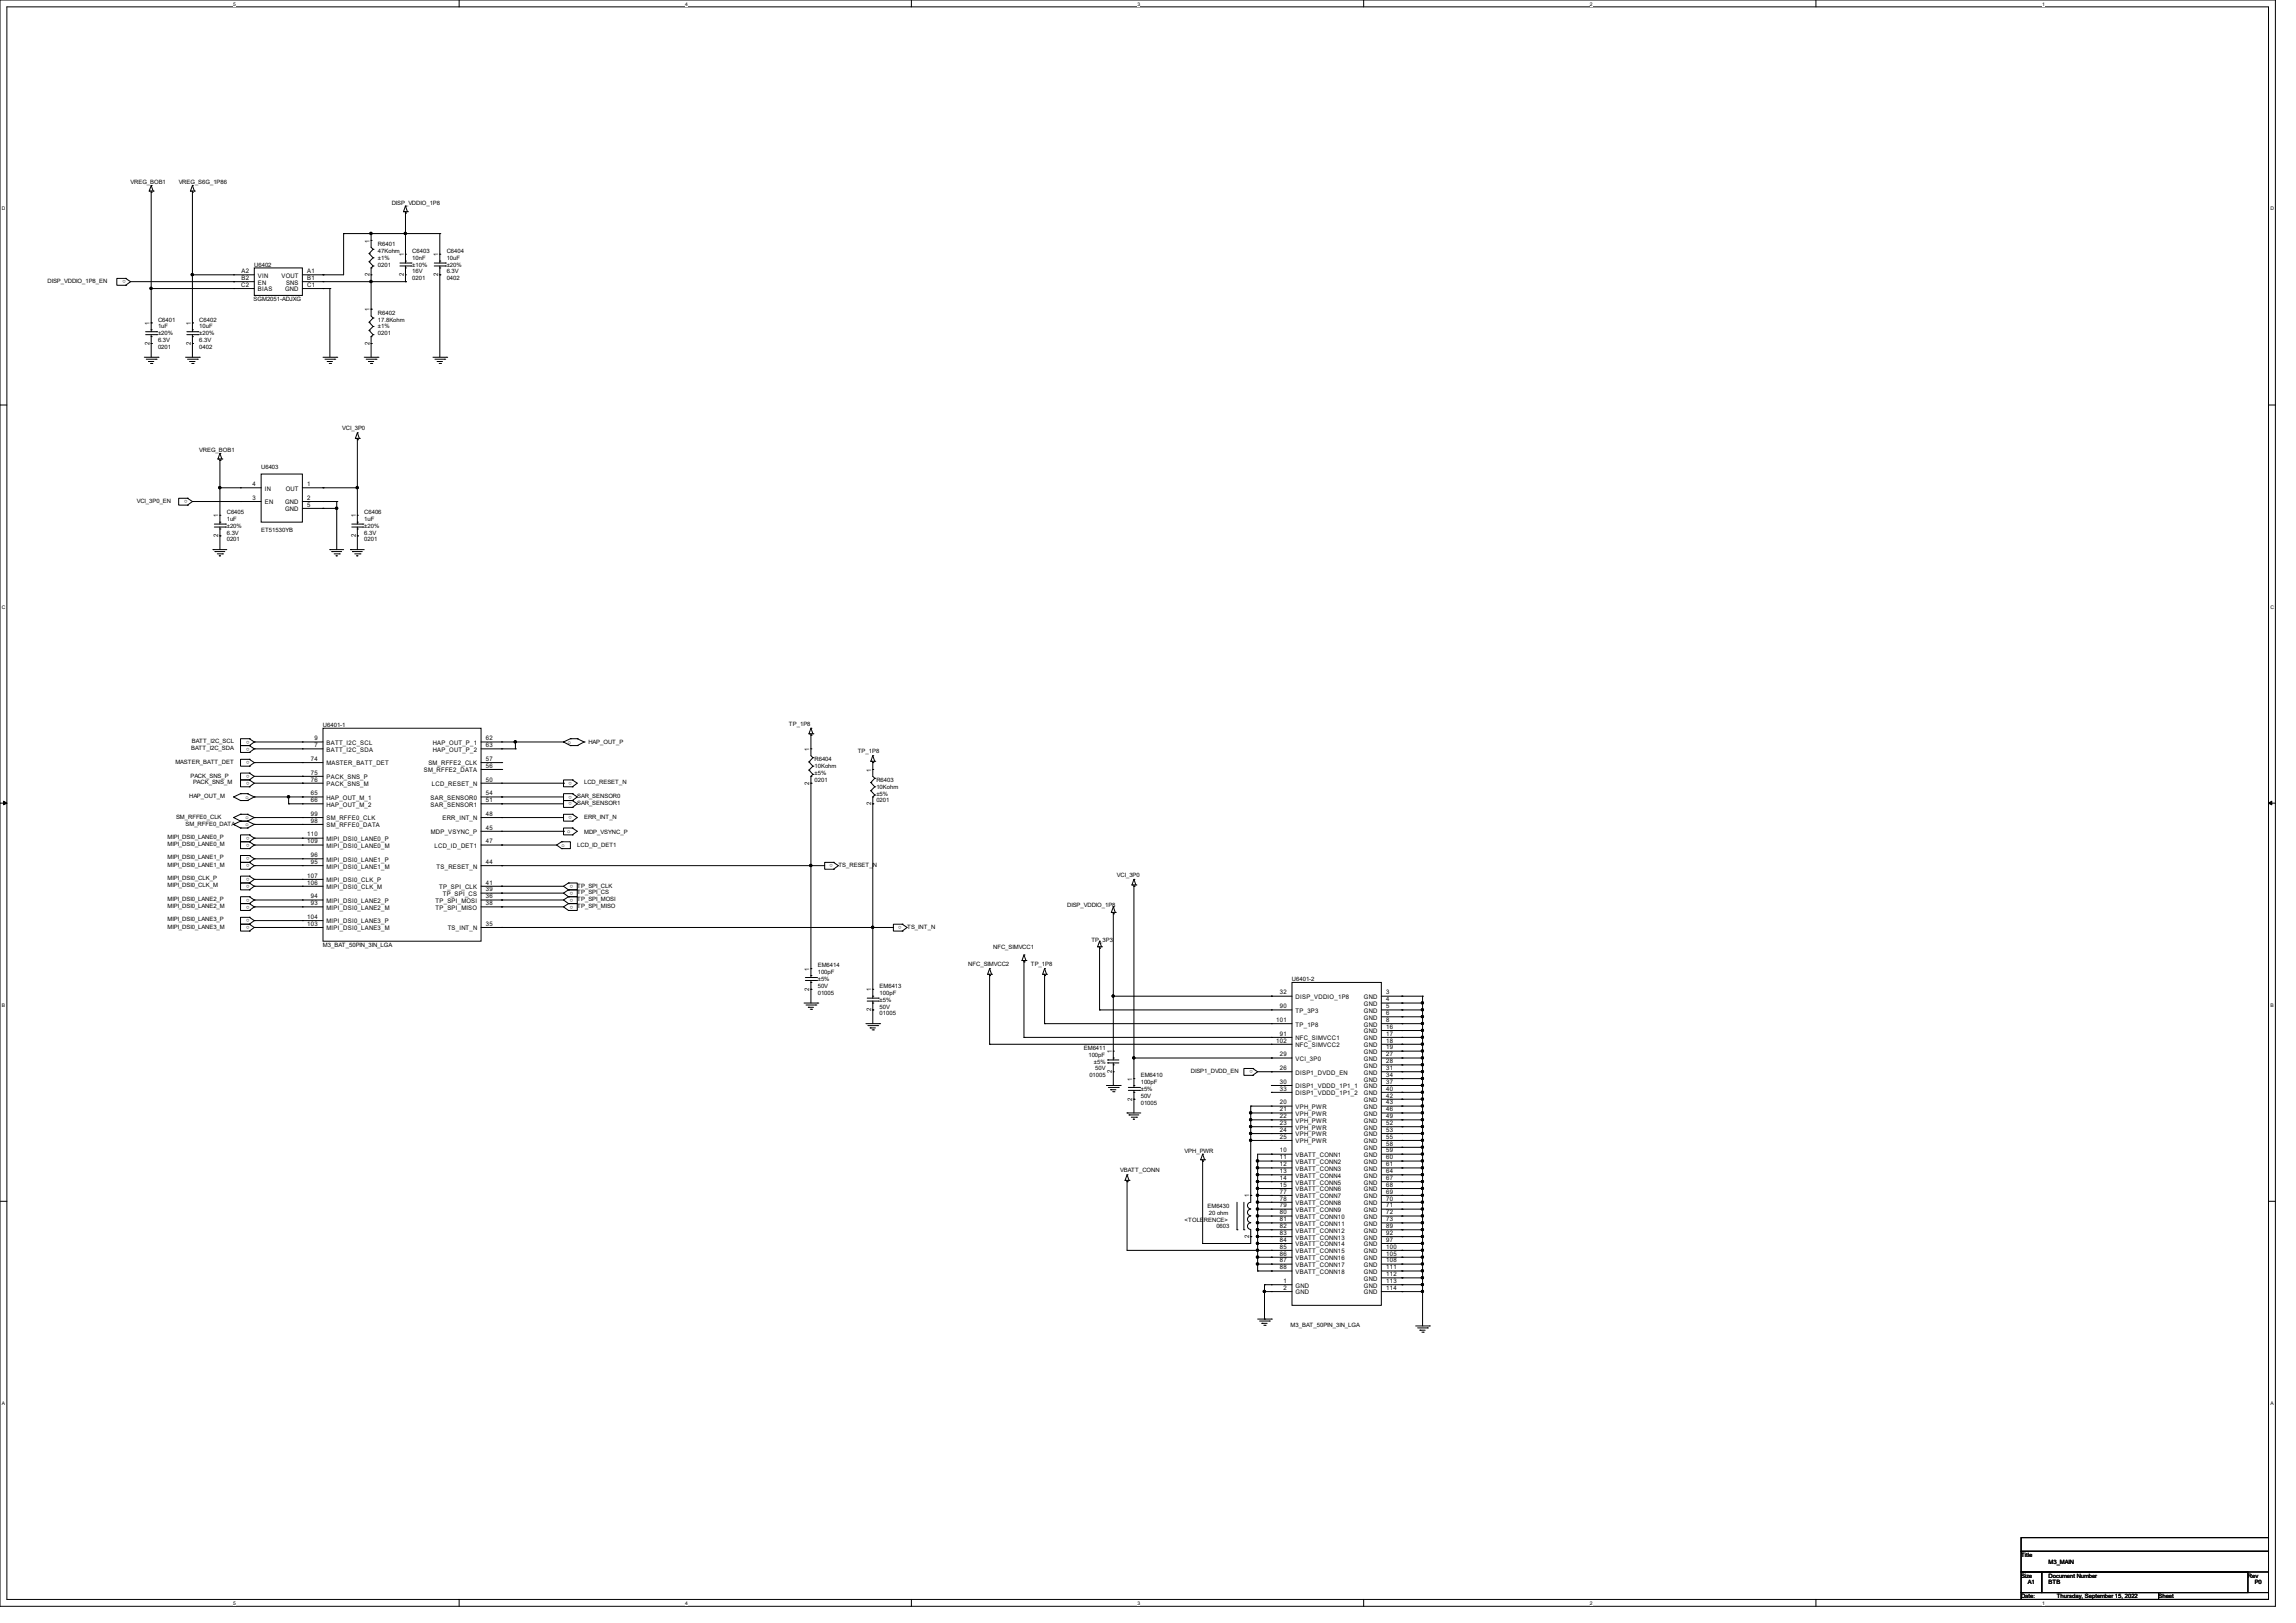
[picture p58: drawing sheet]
<svg xmlns="http://www.w3.org/2000/svg" width="297mm" height="210mm" viewBox="0 0 297 210" stroke-linecap="round" stroke-linejoin="round" font-family="sans-serif">
<defs><g id="words">
<g font-size=".8">
<text x="16.9" y="23.8">VREG_BOB1</text>
<text x="23.1" y="23.8">VREG_S6G_1P86</text>
<text x="50.7" y="26.5">DISP_VDDIO_1P8</text>
<text x="31.2" y="35.3">A2</text>
<text x="32.9" y="34.5">U6402</text>
<text x="33.4" y="35.9">VIN</text>
<text x="36.4" y="35.9">VOUT</text>
<text x="39.7" y="35.3">A1</text>
<text x="47.8" y="35.7" transform="rotate(-90 47.8 35.7)">2</text>
<text x="47.8" y="31.4" transform="rotate(-90 47.8 31.4)">1</text>
<text x="48.9" y="31.8">R6401</text>
<text x="48.9" y="32.7">47Kohm</text>
<text x="48.9" y="33.6">±1%</text>
<text x="48.9" y="34.5">0201</text>
<text x="52.2" y="35.7" transform="rotate(-90 52.2 35.7)">2</text>
<text x="52.2" y="33.2" transform="rotate(-90 52.2 33.2)">1</text>
<text x="53.3" y="32.7">C6403</text>
<text x="53.3" y="33.6">10nF</text>
<text x="53.3" y="35.4">16V</text>
<text x="53.3" y="34.5">±10%</text>
<text x="56.7" y="35.7" transform="rotate(-90 56.7 35.7)">2</text>
<text x="56.7" y="33.2" transform="rotate(-90 56.7 33.2)">1</text>
<text x="57.8" y="32.7">C6404</text>
<text x="57.8" y="33.6">10uF</text>
<text x="57.8" y="35.4">6.3V</text>
<text x="57.8" y="34.5">±20%</text>
<text x="6.1" y="36.6">DISP_VDDIO_1P8_EN</text>
<text x="16.3" y="36.3" transform="rotate(-180 16.3 36.3)">o</text>
<text x="20.4" y="41.6">C6401</text>
<text x="25.8" y="41.6">C6402</text>
<text x="31.2" y="37.1">C2</text>
<text x="31.2" y="36.2">B2</text>
<text x="32.8" y="38.9">SGM2051-ADJXG</text>
<text x="33.4" y="36.8">EN</text>
<text x="33.4" y="37.7">BIAS</text>
<text x="36.9" y="37.7">GND</text>
<text x="37" y="36.8">SNS</text>
<text x="39.7" y="37.1">C1</text>
<text x="39.7" y="36.2">B1</text>
<text x="47.8" y="40.3" transform="rotate(-90 47.8 40.3)">1</text>
<text x="48.9" y="40.7">R6402</text>
<text x="48.9" y="41.6">17.8Kohm</text>
<text x="53.3" y="36.3">0201</text>
<text x="57.8" y="36.3">0402</text>
<text x="19.3" y="44.6" transform="rotate(-90 19.3 44.6)">2</text>
<text x="19.3" y="42.1" transform="rotate(-90 19.3 42.1)">1</text>
<text x="20.4" y="42.5">1uF</text>
<text x="20.4" y="45.2">0201</text>
<text x="20.4" y="44.3">6.3V</text>
<text x="20.4" y="43.4">±20%</text>
<text x="24.7" y="44.6" transform="rotate(-90 24.7 44.6)">2</text>
<text x="24.7" y="42.1" transform="rotate(-90 24.7 42.1)">1</text>
<text x="25.8" y="42.5">10uF</text>
<text x="25.8" y="45.2">0402</text>
<text x="25.8" y="44.3">6.3V</text>
<text x="25.8" y="43.4">±20%</text>
<text x="47.8" y="44.6" transform="rotate(-90 47.8 44.6)">2</text>
<text x="48.9" y="42.5">±1%</text>
<text x="48.9" y="43.4">0201</text>
<text x="25.8" y="58.5">VREG_BOB1</text>
<text x="44.3" y="55.7">VCI_3P0</text>
<text x="17.7" y="65.1">VCI_3P0_EN</text>
<text x="24.3" y="64.7" transform="rotate(-180 24.3 64.7)">o</text>
<text x="32.7" y="64.7">3</text>
<text x="32.7" y="62.9">4</text>
<text x="33.8" y="60.7">U6403</text>
<text x="34.2" y="65.3">EN</text>
<text x="34.2" y="63.5">IN</text>
<text x="36.9" y="65.3">GND</text>
<text x="37" y="63.5">OUT</text>
<text x="39.7" y="62.9">1</text>
<text x="39.7" y="64.7">2</text>
<text x="39.7" y="65.6">5</text>
<text x="28.2" y="69.5" transform="rotate(-90 28.2 69.5)">2</text>
<text x="28.2" y="66.9" transform="rotate(-90 28.2 66.9)">1</text>
<text x="29.3" y="66.5">C6405</text>
<text x="29.3" y="67.4">1uF</text>
<text x="29.3" y="70.1">0201</text>
<text x="29.3" y="69.2">6.3V</text>
<text x="29.3" y="68.3">±20%</text>
<text x="33.8" y="68.8">ET51530YB</text>
<text x="36.9" y="66.2">GND</text>
<text x="46" y="69.5" transform="rotate(-90 46 69.5)">2</text>
<text x="46" y="66.9" transform="rotate(-90 46 66.9)">1</text>
<text x="47.1" y="66.5">C6406</text>
<text x="47.1" y="67.4">1uF</text>
<text x="47.1" y="70.1">0201</text>
<text x="47.1" y="69.2">6.3V</text>
<text x="47.1" y="68.3">±20%</text>
<text x="32.3" y="95.8" transform="rotate(-180 32.3 95.8)">o</text>
<text x="40.7" y="95.8">9</text>
<text x="41.8" y="94.1">U6401-1</text>
<text x="62.9" y="95.8">62</text>
<text x="102.1" y="93.9">TP_1P8</text>
<text x="22.7" y="98.8">MASTER_BATT_DET</text>
<text x="24.6" y="100.6">PACK_SNS_P</text>
<text x="24.7" y="97.1">BATT_I2C_SDA</text>
<text x="24.8" y="96.2">BATT_I2C_SCL</text>
<text x="25" y="101.5">PACK_SNS_M</text>
<text x="32.3" y="96.7" transform="rotate(-180 32.3 96.7)">o</text>
<text x="32.3" y="98.5" transform="rotate(-180 32.3 98.5)">o</text>
<text x="32.3" y="100.3" transform="rotate(-180 32.3 100.3)">o</text>
<text x="32.3" y="101.2" transform="rotate(-180 32.3 101.2)">o</text>
<text x="40.2" y="98.5">74</text>
<text x="40.2" y="100.2">75</text>
<text x="40.2" y="101.1">76</text>
<text x="40.7" y="96.7">7</text>
<text x="42.2" y="96.4">BATT_I2C_SCL</text>
<text x="42.2" y="99.1">MASTER_BATT_DET</text>
<text x="42.2" y="100.8">PACK_SNS_P</text>
<text x="42.2" y="101.7">PACK_SNS_M</text>
<text x="42.2" y="97.3">BATT_I2C_SDA</text>
<text x="54.8" y="99.9">SM_RFFE2_DATA</text>
<text x="55.4" y="99.1">SM_RFFE2_CLK</text>
<text x="55.9" y="101.7">LCD_RESET_N</text>
<text x="56" y="97.3">HAP_OUT_P_2</text>
<text x="56" y="96.4">HAP_OUT_P_1</text>
<text x="62.9" y="96.7">63</text>
<text x="62.9" y="98.5">57</text>
<text x="62.9" y="99.3">56</text>
<text x="62.9" y="101.1">50</text>
<text x="73.5" y="96.2">o</text>
<text x="74" y="101.2" transform="rotate(-180 74 101.2)">o</text>
<text x="75.6" y="101.5">LCD_RESET_N</text>
<text x="76.1" y="96.3">HAP_OUT_P</text>
<text x="104.7" y="101.5" transform="rotate(-90 104.7 101.5)">2</text>
<text x="104.7" y="97.2" transform="rotate(-90 104.7 97.2)">1</text>
<text x="105.4" y="98.5">R6404</text>
<text x="105.4" y="99.4">10Kohm</text>
<text x="105.4" y="100.3">±5%</text>
<text x="105.4" y="101.2">0201</text>
<text x="111" y="97.4">TP_1P8</text>
<text x="112.7" y="99.8" transform="rotate(-90 112.7 99.8)">1</text>
<text x="113.4" y="101.2">R6403</text>
<text x="22.8" y="106">SM_RFFE0_CLK</text>
<text x="24" y="106.8">SM_RFFE0_DATA</text>
<text x="24.5" y="103.3">HAP_OUT_M</text>
<text x="31.8" y="103.3">o</text>
<text x="31.8" y="106">o</text>
<text x="31.8" y="106.9">o</text>
<text x="40.2" y="105.6">99</text>
<text x="40.2" y="106.5">98</text>
<text x="40.2" y="102.9">65</text>
<text x="40.2" y="103.8">66</text>
<text x="42.2" y="106.2">SM_RFFE0_CLK</text>
<text x="42.2" y="107.1">SM_RFFE0_DATA</text>
<text x="42.2" y="103.5">HAP_OUT_M_1</text>
<text x="42.2" y="104.4">HAP_OUT_M_2</text>
<text x="55.7" y="103.5">SAR_SENSOR0</text>
<text x="55.7" y="104.4">SAR_SENSOR1</text>
<text x="55.8" y="107.9">MDP_VSYNC_P</text>
<text x="57.2" y="106.2">ERR_INT_N</text>
<text x="62.9" y="102.9">54</text>
<text x="62.9" y="103.8">51</text>
<text x="62.9" y="105.6">48</text>
<text x="62.9" y="107.3">45</text>
<text x="73.4" y="107.8">o</text>
<text x="74" y="105.6" transform="rotate(-180 74 105.6)">o</text>
<text x="74" y="103" transform="rotate(-180 74 103)">o</text>
<text x="74" y="103.8" transform="rotate(-180 74 103.8)">o</text>
<text x="74.7" y="103.3">SAR_SENSOR0</text>
<text x="74.7" y="104.2">SAR_SENSOR1</text>
<text x="75.6" y="106">ERR_INT_N</text>
<text x="75.6" y="107.9">MDP_VSYNC_P</text>
<text x="112.7" y="104.2" transform="rotate(-90 112.7 104.2)">2</text>
<text x="113.4" y="102.1">10Kohm</text>
<text x="113.4" y="103">±5%</text>
<text x="113.4" y="103.8">0201</text>
<text x="21.7" y="108.5">MIPI_DSI0_LANE0_P</text>
<text x="21.7" y="109.5">MIPI_DSI0_LANE0_M</text>
<text x="21.7" y="111.2">MIPI_DSI0_LANE1_P</text>
<text x="21.7" y="112.2">MIPI_DSI0_LANE1_M</text>
<text x="21.7" y="113.9">MIPI_DSI0_CLK_P</text>
<text x="32.3" y="108.3" transform="rotate(-180 32.3 108.3)">o</text>
<text x="32.3" y="109.2" transform="rotate(-180 32.3 109.2)">o</text>
<text x="32.3" y="111" transform="rotate(-180 32.3 111)">o</text>
<text x="32.3" y="111.8" transform="rotate(-180 32.3 111.8)">o</text>
<text x="32.3" y="113.6" transform="rotate(-180 32.3 113.6)">o</text>
<text x="39.7" y="109.1">109</text>
<text x="39.7" y="108.2">110</text>
<text x="39.7" y="113.6">107</text>
<text x="40.2" y="111.8">95</text>
<text x="40.2" y="110.9">96</text>
<text x="42.2" y="109.7">MIPI_DSI0_LANE0_M</text>
<text x="42.2" y="108.8">MIPI_DSI0_LANE0_P</text>
<text x="42.2" y="112.4">MIPI_DSI0_LANE1_M</text>
<text x="42.2" y="111.5">MIPI_DSI0_LANE1_P</text>
<text x="56.2" y="109.7">LCD_ID_DET1</text>
<text x="56.5" y="112.4">TS_RESET_N</text>
<text x="62.9" y="109.1">47</text>
<text x="62.9" y="111.8">44</text>
<text x="72.6" y="109.6">o</text>
<text x="74.7" y="109.6">LCD_ID_DET1</text>
<text x="107.7" y="111.8" transform="rotate(-180 107.7 111.8)">o</text>
<text x="108.5" y="112.2">TS_RESET_N</text>
<text x="144.5" y="113.4">VCI_3P0</text>
<text x="21.7" y="114.8">MIPI_DSI0_CLK_M</text>
<text x="21.7" y="116.5">MIPI_DSI0_LANE2_P</text>
<text x="21.7" y="117.5">MIPI_DSI0_LANE2_M</text>
<text x="21.7" y="119.2">MIPI_DSI0_LANE3_P</text>
<text x="32.3" y="114.5" transform="rotate(-180 32.3 114.5)">o</text>
<text x="32.3" y="116.3" transform="rotate(-180 32.3 116.3)">o</text>
<text x="32.3" y="117.2" transform="rotate(-180 32.3 117.2)">o</text>
<text x="32.3" y="119" transform="rotate(-180 32.3 119)">o</text>
<text x="32.3" y="119.8" transform="rotate(-180 32.3 119.8)">o</text>
<text x="39.7" y="114.5">106</text>
<text x="39.7" y="119.8">103</text>
<text x="39.7" y="118.9">104</text>
<text x="40.2" y="117.1">93</text>
<text x="40.2" y="116.2">94</text>
<text x="42.2" y="117.7">MIPI_DSI0_LANE2_M</text>
<text x="42.2" y="116.8">MIPI_DSI0_LANE2_P</text>
<text x="42.2" y="115.1">MIPI_DSI0_CLK_M</text>
<text x="42.2" y="114.2">MIPI_DSI0_CLK_P</text>
<text x="42.2" y="119.5">MIPI_DSI0_LANE3_P</text>
<text x="56.3" y="116.8">TP_SPI_MOSI</text>
<text x="56.3" y="117.7">TP_SPI_MISO</text>
<text x="56.8" y="115.1">TP_SPI_CLK</text>
<text x="57.3" y="115.9">TP_SPI_CS</text>
<text x="62.9" y="116.2">36</text>
<text x="62.9" y="117.1">38</text>
<text x="62.9" y="115.4">39</text>
<text x="62.9" y="114.5">41</text>
<text x="62.9" y="119.8">35</text>
<text x="74.1" y="114.5" transform="rotate(-180 74.1 114.5)">o</text>
<text x="74.1" y="115.4" transform="rotate(-180 74.1 115.4)">o</text>
<text x="74.1" y="116.3" transform="rotate(-180 74.1 116.3)">o</text>
<text x="74.1" y="117.2" transform="rotate(-180 74.1 117.2)">o</text>
<text x="74.7" y="114.8">TP_SPI_CLK</text>
<text x="74.7" y="115.7">TP_SPI_CS</text>
<text x="74.7" y="116.6">TP_SPI_MOSI</text>
<text x="74.7" y="117.5">TP_SPI_MISO</text>
<text x="116.6" y="119.8" transform="rotate(-180 116.6 119.8)">o</text>
<text x="138" y="117.4">DISP_VDDIO_1P8</text>
<text x="21.7" y="120.2">MIPI_DSI0_LANE3_M</text>
<text x="41.8" y="122.5">M3_BAT_50PIN_3IN_LGA</text>
<text x="42.2" y="120.4">MIPI_DSI0_LANE3_M</text>
<text x="57.9" y="120.4">TS_INT_N</text>
<text x="104.7" y="125.6" transform="rotate(-90 104.7 125.6)">1</text>
<text x="105.8" y="125.2">EM6414</text>
<text x="117.3" y="120.2">TS_INT_N</text>
<text x="125.3" y="125">NFC_SIMVCC2</text>
<text x="128.5" y="122.8">NFC_SIMVCC1</text>
<text x="133.3" y="125">TP_1P8</text>
<text x="141.2" y="121.9">TP_3P3</text>
<text x="104.7" y="128.2" transform="rotate(-90 104.7 128.2)">2</text>
<text x="105.8" y="126.1">100pF</text>
<text x="105.8" y="128.7">01005</text>
<text x="105.8" y="127.8">50V</text>
<text x="105.8" y="127">±5%</text>
<text x="112.7" y="130.9" transform="rotate(-90 112.7 130.9)">2</text>
<text x="112.7" y="128.3" transform="rotate(-90 112.7 128.3)">1</text>
<text x="113.8" y="127.8">EM6413</text>
<text x="113.8" y="128.7">100pF</text>
<text x="113.8" y="131.4">01005</text>
<text x="113.8" y="130.5">50V</text>
<text x="113.8" y="129.6">±5%</text>
<text x="165.6" y="128.7">32</text>
<text x="165.6" y="130.5">90</text>
<text x="167.1" y="127">U6401-2</text>
<text x="167.6" y="129.3">DISP_VDDIO_1P8</text>
<text x="167.6" y="131.1">TP_3P3</text>
<text x="176.4" y="129.3">GND</text>
<text x="176.4" y="130.2">GND</text>
<text x="176.4" y="131.1">GND</text>
<text x="176.4" y="131.9">GND</text>
<text x="179.3" y="128.7">3</text>
<text x="179.3" y="129.6">4</text>
<text x="179.3" y="130.5">5</text>
<text x="179.3" y="131.4">6</text>
<text x="140.2" y="135.8">EM6411</text>
<text x="140.8" y="136.7">100pF</text>
<text x="141.5" y="137.6">±5%</text>
<text x="143.8" y="136.3" transform="rotate(-90 143.8 136.3)">1</text>
<text x="165.1" y="134.9">102</text>
<text x="165.1" y="132.2">101</text>
<text x="165.6" y="136.7">29</text>
<text x="165.6" y="134">91</text>
<text x="167.6" y="135.5">NFC_SIMVCC2</text>
<text x="167.6" y="137.3">VCI_3P0</text>
<text x="167.6" y="134.6">NFC_SIMVCC1</text>
<text x="167.6" y="132.8">TP_1P8</text>
<text x="176.4" y="132.8">GND</text>
<text x="176.4" y="133.7">GND</text>
<text x="176.4" y="134.6">GND</text>
<text x="176.4" y="135.5">GND</text>
<text x="176.4" y="136.4">GND</text>
<text x="176.4" y="137.3">GND</text>
<text x="179.3" y="132.2">8</text>
<text x="179.3" y="133.1">16</text>
<text x="179.3" y="134">17</text>
<text x="179.3" y="134.9">18</text>
<text x="179.3" y="135.8">19</text>
<text x="179.3" y="136.7">27</text>
<text x="179.3" y="137.6">28</text>
<text x="140.9" y="139.4">01005</text>
<text x="141.7" y="138.5">50V</text>
<text x="143.8" y="138.9" transform="rotate(-90 143.8 138.9)">2</text>
<text x="146.5" y="142.4" transform="rotate(-90 146.5 142.4)">2</text>
<text x="146.5" y="139.8" transform="rotate(-90 146.5 139.8)">1</text>
<text x="147.6" y="139.4">EM6410</text>
<text x="147.6" y="140.3">100pF</text>
<text x="147.6" y="143">01005</text>
<text x="147.6" y="142.1">50V</text>
<text x="147.6" y="141.2">±5%</text>
<text x="154" y="138.8">DISP1_DVDD_EN</text>
<text x="162.1" y="138.5" transform="rotate(-180 162.1 138.5)">o</text>
<text x="165.6" y="142.9">20</text>
<text x="165.6" y="143.8">21</text>
<text x="165.6" y="138.5">26</text>
<text x="165.6" y="140.2">30</text>
<text x="165.6" y="141.1">33</text>
<text x="167.6" y="143.5">VPH_PWR</text>
<text x="167.6" y="139.1">DISP1_DVDD_EN</text>
<text x="167.6" y="140.8">DISP1_VDDD_1P1_1</text>
<text x="167.6" y="141.7">DISP1_VDDD_1P1_2</text>
<text x="176.4" y="138.2">GND</text>
<text x="176.4" y="139.1">GND</text>
<text x="176.4" y="139.9">GND</text>
<text x="176.4" y="140.8">GND</text>
<text x="176.4" y="141.7">GND</text>
<text x="176.4" y="142.6">GND</text>
<text x="176.4" y="143.5">GND</text>
<text x="179.3" y="138.5">31</text>
<text x="179.3" y="139.4">34</text>
<text x="179.3" y="140.2">37</text>
<text x="179.3" y="141.1">40</text>
<text x="179.3" y="142">42</text>
<text x="179.3" y="142.9">43</text>
<text x="179.3" y="143.8">46</text>
<text x="153.2" y="149.2">VPH_PWR</text>
<text x="165.6" y="147.4">25</text>
<text x="165.6" y="149.1">10</text>
<text x="165.6" y="144.7">22</text>
<text x="165.6" y="145.6">23</text>
<text x="165.6" y="146.5">24</text>
<text x="167.6" y="147.9">VPH_PWR</text>
<text x="167.6" y="149.7">VBATT_CONN1</text>
<text x="167.6" y="144.4">VPH_PWR</text>
<text x="167.6" y="145.3">VPH_PWR</text>
<text x="167.6" y="146.2">VPH_PWR</text>
<text x="167.6" y="147.1">VPH_PWR</text>
<text x="176.4" y="144.4">GND</text>
<text x="176.4" y="145.3">GND</text>
<text x="176.4" y="147.9">GND</text>
<text x="176.4" y="148.8">GND</text>
<text x="176.4" y="149.7">GND</text>
<text x="176.4" y="147.1">GND</text>
<text x="176.4" y="146.2">GND</text>
<text x="179.3" y="144.7">49</text>
<text x="179.3" y="147.4">55</text>
<text x="179.3" y="148.2">58</text>
<text x="179.3" y="149.1">59</text>
<text x="179.3" y="146.5">53</text>
<text x="179.3" y="145.6">52</text>
<text x="144.9" y="151.7">VBATT_CONN</text>
<text x="161.6" y="155" transform="rotate(-90 161.6 155)">1</text>
<text x="165.6" y="155.4">78</text>
<text x="165.6" y="150">11</text>
<text x="165.6" y="150.9">12</text>
<text x="165.6" y="151.8">13</text>
<text x="165.6" y="152.7">14</text>
<text x="165.6" y="153.6">15</text>
<text x="165.6" y="154.5">77</text>
<text x="167.6" y="155.9">VBATT_CONN8</text>
<text x="167.6" y="150.6">VBATT_CONN2</text>
<text x="167.6" y="151.5">VBATT_CONN3</text>
<text x="167.6" y="152.4">VBATT_CONN4</text>
<text x="167.6" y="153.3">VBATT_CONN5</text>
<text x="167.6" y="154.2">VBATT_CONN6</text>
<text x="167.6" y="155.1">VBATT_CONN7</text>
<text x="176.4" y="150.6">GND</text>
<text x="176.4" y="151.5">GND</text>
<text x="176.4" y="152.4">GND</text>
<text x="176.4" y="153.3">GND</text>
<text x="176.4" y="154.2">GND</text>
<text x="176.4" y="155.1">GND</text>
<text x="176.4" y="155.9">GND</text>
<text x="179.3" y="150">60</text>
<text x="179.3" y="150.9">61</text>
<text x="179.3" y="151.8">64</text>
<text x="179.3" y="152.7">67</text>
<text x="179.3" y="153.6">68</text>
<text x="179.3" y="154.5">69</text>
<text x="179.3" y="155.4">70</text>
<text x="153.2" y="158.1">&lt;TOLERENCE&gt;</text>
<text x="156.2" y="156.3">EM6430</text>
<text x="156.4" y="157.2">20 ohm</text>
<text x="157.3" y="159">0603</text>
<text x="161.6" y="160.2" transform="rotate(-90 161.6 160.2)">2</text>
<text x="165.6" y="156.2">79</text>
<text x="165.6" y="157.1">80</text>
<text x="165.6" y="158">81</text>
<text x="165.6" y="158.9">82</text>
<text x="165.6" y="159.8">83</text>
<text x="165.6" y="160.7">84</text>
<text x="165.6" y="161.6">85</text>
<text x="167.6" y="156.8">VBATT_CONN9</text>
<text x="167.6" y="157.7">VBATT_CONN10</text>
<text x="167.6" y="158.6">VBATT_CONN11</text>
<text x="167.6" y="159.5">VBATT_CONN12</text>
<text x="167.6" y="160.4">VBATT_CONN13</text>
<text x="167.6" y="161.3">VBATT_CONN14</text>
<text x="176.4" y="156.8">GND</text>
<text x="176.4" y="157.7">GND</text>
<text x="176.4" y="158.6">GND</text>
<text x="176.4" y="159.5">GND</text>
<text x="176.4" y="160.4">GND</text>
<text x="176.4" y="161.3">GND</text>
<text x="179.3" y="156.2">71</text>
<text x="179.3" y="157.1">72</text>
<text x="179.3" y="158">73</text>
<text x="179.3" y="158.9">89</text>
<text x="179.3" y="159.8">92</text>
<text x="179.3" y="160.7">97</text>
<text x="179.3" y="161.6">100</text>
<text x="165.6" y="162.5">86</text>
<text x="165.6" y="163.4">87</text>
<text x="165.6" y="164.2">88</text>
<text x="166" y="166">1</text>
<text x="166" y="166.9">2</text>
<text x="167.6" y="162.2">VBATT_CONN15</text>
<text x="167.6" y="163.1">VBATT_CONN16</text>
<text x="167.6" y="163.9">VBATT_CONN17</text>
<text x="167.6" y="164.8">VBATT_CONN18</text>
<text x="167.6" y="166.6">GND</text>
<text x="167.6" y="167.5">GND</text>
<text x="176.4" y="163.1">GND</text>
<text x="176.4" y="163.9">GND</text>
<text x="176.4" y="165.7">GND</text>
<text x="176.4" y="164.8">GND</text>
<text x="176.4" y="167.5">GND</text>
<text x="176.4" y="162.2">GND</text>
<text x="176.4" y="166.6">GND</text>
<text x="179.3" y="162.5">105</text>
<text x="179.3" y="163.4">108</text>
<text x="179.3" y="165.1">112</text>
<text x="179.3" y="164.2">111</text>
<text x="179.3" y="166.9">114</text>
<text x="179.3" y="166">113</text>
<text x="167" y="171.7">M3_BAT_50PIN_3IN_LGA</text>
<text x="261.4" y="201.5">Title</text>
<text x="265" y="202.4">M3_MAIN</text>
<text x="261.4" y="204.1">Size</text>
<text x="261.4" y="206.8">Date:</text>
<text x="262.3" y="205">A1</text>
<text x="265" y="204.1">Document Number</text>
<text x="265" y="205">BTB</text>
<text x="266.1" y="206.8">Thursday, September 15, 2022</text>
<text x="279.2" y="206.8">Sheet</text>
<text x="290.8" y="204.1">Rev</text>
<text x="291.7" y="205">P0</text>
</g>
<g font-size=".6">
<text x="30.1" y=".7">5</text>
<text x="88.6" y=".7">4</text>
<text x="147.2" y=".7">3</text>
<text x="205.7" y=".7">2</text>
<text x="264.2" y=".7">1</text>
<text x=".3" y="27.2">D</text>
<text x="293.7" y="27.2">D</text>
<text x=".3" y="78.7">C</text>
<text x="293.7" y="78.7">C</text>
<text x=".3" y="130.3">B</text>
<text x="293.7" y="130.3">B</text>
<text x=".3" y="181.8">A</text>
<text x="293.7" y="181.8">A</text>
<text x="30.1" y="207.7">5</text>
<text x="88.6" y="207.7">4</text>
<text x="147.2" y="207.7">3</text>
<text x="205.7" y="207.7">2</text>
<text x="264.2" y="207.7">1</text>
</g>
</g></defs>
<path d="M0 0h294.3v207.9h-294.3zM.9 .9h292.6v206.1h-292.6z" fill="none" stroke="#000" stroke-width=".13"/>
<g fill="#fff">
<path d="M30.1 .1h.4v.7h-.4z"/>
<path d="M30.1 207.1h.4v.7h-.4z"/>
</g>
<path d="M59.4 0v.9M59.4 207v.9" fill="none" stroke="#000" stroke-width=".13"/>
<g fill="#fff">
<path d="M88.6 .1h.4v.7h-.4z"/>
<path d="M88.6 207.1h.4v.7h-.4z"/>
</g>
<path d="M117.9 0v.9M117.9 207v.9" fill="none" stroke="#000" stroke-width=".13"/>
<g fill="#fff">
<path d="M147.2 .1h.3v.7h-.3z"/>
<path d="M147.2 207.1h.3v.7h-.3z"/>
</g>
<path d="M176.4 0v.9M176.4 207v.9" fill="none" stroke="#000" stroke-width=".13"/>
<g fill="#fff">
<path d="M205.7 .1h.3v.7h-.3z"/>
<path d="M205.7 207.1h.3v.7h-.3z"/>
</g>
<path d="M234.9 0v.9M234.9 207v.9" fill="none" stroke="#000" stroke-width=".13"/>
<g fill="#fff">
<path d="M264.2 .1h.3v.7h-.3z"/>
<path d="M264.2 207.1h.3v.7h-.3z"/>
<path d="M.3 26.6h.4v.7h-.4z"/>
<path d="M293.7 26.6h.5v.7h-.5z"/>
<path d="M.3 78.1h.4v.8h-.4z"/>
<path d="M293.7 78.1h.5v.8h-.5z"/>
</g>
<path d="M0 52.4h.9M293.5 52.4h.8" fill="none" stroke="#000" stroke-width=".13"/>
<g fill="#fff">
<path d="M.3 129.7h.4v.7h-.4z"/>
<path d="M293.7 129.7h.4v.7h-.4z"/>
</g>
<path d="M0 103.9h.9M293.5 103.9h.8" fill="none" stroke="#000" stroke-width=".13"/>
<path d="M.5 103.7l.4 .2-.4 .2zM293.5 103.9l.4-.2v.4z" fill="#000" stroke="#000" stroke-width=".13"/>
<g fill="#fff">
<path d="M.3 181.2h.3v.7h-.3z"/>
<path d="M293.7 181.2h.4v.7h-.4z"/>
</g>
<g fill="none" stroke="#000" stroke-width=".13">
<path d="M16.3 36.9h.1M16.3 36h.1M16.3 36h-1.2v.9h1.2M16.3 36l.6 .4M16.9 36.4l-.6 .5M16.9 36.4h16M19.3 24.7h.1M19.3 24.7h.5M19.6 24.9h.1M19.6 24h.1M19.6 37.3h.1M19.6 24.7v18.2"/>
<path d="M19.6 24l-.3 .7M19.6 24l.2 .7M19.6 37.3h13.3M19.8 24.7h.1M24.6 24.7h.1M24.6 24.7h.5M24.9 24.9h.1M24.9 24h.1M24.9 35.6h.1M24.9 24.7v18.2M24.9 24l-.3 .7M24.9 24l.2 .7"/>
<path d="M24.9 35.6h8M25.1 24.7h.1M30.2 36.4h.1M30.2 35.6h.1M30.2 37.3h.1M32.9 34.7h6.2v3.5h-6.2zM39.1 36.4h13.4M39.1 37.3h3.6M41.8 37.3h.1M41.8 36.4h.1M41.8 35.6h.1M42.7 37.3h.1"/>
<path d="M42.7 37.3v8.9M44.4 30.2h.1M44.4 30.2v5.4h-5.3M44.4 30.2h12.5M47.8 32.8h.1M47.8 33.9h.1M47.8 32.8l.5 .6M47.8 33.9l.5 .5M48 34.7h.1M48 31.1h.1M48 35.6h.1M48 30.2h.1"/>
<path d="M48 36.4h.1M48 30.2v1.8l.3 .3M48 34.7v6.2l.3 .2M48.3 32.3h.1M48.3 33.4h.1M48.3 34.4h.1M48.3 32.3l-.5 .5M48.3 33.4l-.5 .5M48.3 34.4l-.3 .3M51.7 34h1.5M51.7 34.4h1.5M52.2 27.4h.1"/>
<path d="M52.2 27.4h.5M52.5 27.6h.1M52.5 26.7h.1M52.5 33.8h.1M52.5 34.7h.1M52.5 32.9h.1M52.5 35.6h.1M52.5 30.2h.1M52.5 36.4h.1M52.5 27.4v6.6M52.5 34.4v2M52.5 26.7l-.3 .7"/>
<path d="M52.5 26.7l.2 .7M52.7 27.4h.1M53.2 34h.1M53.2 34.4h.1M56.2 34h1.4M56.2 34.4h1.4M56.9 33.8h.1M56.9 34.7h.1M56.9 32.9h.1M56.9 35.6h.1M56.9 30.2h.1M56.9 30.2v3.8"/>
<path d="M56.9 34.4v11.8M57.6 34h.1M57.6 34.4h.1M18.7 46.2h1.7M18.8 42.9h1.5M18.8 43.3h1.5M18.9 46.5h1.3M19.2 46.8h.1M19.2 46.8h.7M19.5 47h.1M19.6 42.7h.1M19.6 43.6h.1"/>
<path d="M19.6 41.8h.1M19.6 44.4h.1M19.6 43.3v2.9M19.6 47h.1M20.2 46.5h.1M20.3 42.9h.1M20.3 43.3h.1M20.4 46.2h.1M24 46.2h1.8M24.2 42.9h1.4M24.2 43.3h1.4M24.3 46.5h1.2"/>
<path d="M24.6 46.8h.1M24.6 46.8h.6M24.8 47h.2M24.9 42.7h.1M24.9 43.6h.1M24.9 41.8h.1M24.9 44.4h.1M24.9 43.3v2.9M25 47h.1M25.5 46.5h.1M25.6 42.9h.1M25.6 43.3h.1"/>
<path d="M25.8 46.2h.1M28.2 59.4h.1M28.2 59.4h.5M28.4 59.6h.1M28.4 58.7h.1M28.4 59.4v8.4M28.4 58.7l-.2 .7M28.4 58.7l.3 .7M28.7 59.4h.1M41.8 46.2h1.8M42 46.5h1.3M42.3 46.8h.1"/>
<path d="M42.3 46.8h.7M42.6 47h.2M42.8 47h.1M43.3 46.5h.1M43.6 46.2h.1M46 56.7h.1M46 56.7h.5M46.2 56.9h.1M46.2 56h.1M46.2 56.7v11.1M46.2 56l.3 .7M46.2 56l-.2 .7"/>
<path d="M46.5 56.7h.1M47.1 46.2h1.8M47.4 46.5h1.2M47.7 46.8h.1M47.7 46.8h.6M47.8 41.7h.1M47.8 42.8h.1M47.8 41.7l.5 .5M47.8 42.8l.5 .5M47.9 47h.2M48 43.6h.1M48 40h.1"/>
<path d="M48 44.4h.1M48 43.6v2.6M48.1 47h.1M48.3 41.1h.1M48.3 42.2h.1M48.3 43.3h.1M48.3 41.1l-.5 .6M48.3 42.2l-.5 .6M48.3 43.3l-.3 .3M48.6 46.5h.1M48.9 46.2h.1M56 46.2h1.8"/>
<path d="M56.3 46.5h1.2M56.6 46.8h.1M56.6 46.8h.6M56.8 47h.2M57 47h.1M57.5 46.5h.1M57.8 46.2h.1M24.3 65.4h.1M24.3 64.5h.1M24.3 64.5h-1.2v.9h1.2M24.3 64.5l.6 .4M24.9 64.9h.1"/>
<path d="M24.9 64.9l-.6 .5M24.9 64.9h8.9M27.6 71.1h.1M27.6 71.1h1.7M27.7 67.8h1.5M27.7 68.2h1.5M27.8 71.4h.1M27.8 71.4h1.3M28.1 71.7h.7M28.4 71.9h.1M28.4 67.6h.1M28.4 68.5h.1"/>
<path d="M28.4 66.7h.1M28.4 69.3h.1M28.4 63.1h.1M28.4 68.2v2.9M28.4 63.1h5.4M28.8 71.7h.1M29.2 67.8h.1M29.2 68.2h.1M31.1 64.9h.1M31.1 63.1h.1M33.8 61.3h5.3v6.3h-5.3zM39.1 63.1h7.1"/>
<path d="M39.1 64.9h4.5M39.1 65.8h4.5M41.8 63.1h.1M41.8 64.9h.1M41.8 65.8h.1M42.7 71.1h.1M42.7 71.1h1.7M42.9 71.4h.1M42.9 71.4h1.3M43.2 71.7h.7M43.5 71.9h.1M43.6 64.9h.1"/>
<path d="M43.6 65.8h.1M43.6 64.9v6.2M43.9 71.7h.1M45.3 71.1h.1M45.3 71.1h1.8M45.5 67.8h1.4M45.5 68.2h1.4M45.6 71.4h.1M45.6 71.4h1.3M45.9 71.7h.7M46.1 71.9h.1M46.1 71.9h.2"/>
<path d="M46.2 67.6h.1M46.2 68.5h.1M46.2 66.7h.1M46.2 69.3h.1M46.2 63.1h.1M46.2 68.2v2.9M46.6 71.7h.1M46.9 67.8h.1M46.9 68.2h.1M32.3 96.5h.1M32.3 95.6h.1M32.3 95.6h-1.2v.9h1.2"/>
<path d="M32.3 97.4h.1M32.3 96.5h-1.2v.9h1.2M32.3 99.1h.1M32.3 98.3h.1M32.3 98.3h-1.2v.8h1.2M32.3 95.6l.6 .4M32.3 96.5l.6 .4M32.3 98.3l.6 .4M32.9 96h.1M32.9 96.9h.1M32.9 98.7h.1M32.9 96l-.6 .5"/>
<path d="M32.9 96.9l-.6 .5M32.9 98.7l-.6 .4M32.9 96h8.9M32.9 98.7h8.9M32.9 96.9h8.9M39.1 96h.1M39.1 98.7h.1M39.1 96.9h.1M41.8 94.2h20.4v27.6h-20.4zM62.2 96h10.7M62.2 98.7h2.7M62.2 96.9h4.5"/>
<path d="M62.2 99.6h2.7M64.9 96.9h.1M64.9 98.7h.1M64.9 96h.1M64.9 99.6h.1M66.7 96h.1M66.7 96.9h.1M66.7 96v.9M72.9 96h.1M72.9 96l.9 .5M73.8 95.6h.1M73.8 96.5h.1"/>
<path d="M73.8 95.6h.9M73.8 95.6l-.9 .4M73.8 96.5h.9M74.7 95.6h.1M74.7 96.5h.1M74.7 95.6l.9 .4M75.6 96h.1M75.6 96l-.9 .5M104.6 95h.1M104.6 98.6h.1M104.6 99.7h.1M104.6 95h.6"/>
<path d="M104.6 98.6l.6 .5M104.6 99.7l.6 .5M104.9 95.1h.1M104.9 94.2h.1M104.9 96.9h.1M104.9 95v2.8l.3 .2M104.9 94.2l.3 .8M104.9 94.2l-.3 .8M105.2 95h.1M105.2 98h.1M105.2 99.1h.1M105.2 98l-.6 .6"/>
<path d="M105.2 99.1l-.6 .6M112.6 98.5h.1M112.6 98.5h.6M112.9 98.7h.1M112.9 97.8h.1M112.9 99.6h.1M112.9 98.5v2l.3 .2M112.9 97.8l.3 .7M112.9 97.8l-.3 .7M113.2 98.5h.1M30.2 103.1h.1M30.2 105.8h.1"/>
<path d="M30.2 106.7h.1M30.2 103.1l.9 .5M30.2 105.8l.9 .5M30.2 106.7l.9 .4M31.1 102.7h.1M31.1 103.6h.1M31.1 105.4h.1M31.1 106.3h.1M31.1 107.1h.1M31.1 102.7l-.9 .4M31.1 102.7h.9M31.1 103.6h.9"/>
<path d="M31.1 105.4l-.9 .4M31.1 105.4h.9M31.1 106.3h.9M31.1 106.3l-.9 .4M31.1 107.1h.9M32 102.7h.1M32 103.6h.1M32 105.4h.1M32 106.3h.1M32 107.1h.1M32 102.7l.9 .4M32 105.4l.9 .4"/>
<path d="M32 106.3l.9 .4M32.3 100.9h.1M32.3 100h.1M32.3 100h-1.2v.9h1.2M32.3 101.8h.1M32.3 100.9h-1.2v.9h1.2M32.3 108.9h.1M32.3 108h.1M32.3 108h-1.2v.9h1.2M32.3 109.8h.1M32.3 108.9h-1.2v.9h1.2M32.3 111.6h.1"/>
<path d="M32.3 110.7h.1M32.3 110.7h-1.2v.9h1.2M32.3 112.5h.1M32.3 111.6h-1.2v.9h1.2M32.3 114.3h.1M32.3 113.4h.1M32.3 113.4h-1.2v.9h1.2M32.3 115.1h.1M32.3 114.3h-1.2v.8h1.2M32.3 116.9h.1M32.3 116h.1M32.3 116h-1.2v.9h1.2"/>
<path d="M32.3 117.8h.1M32.3 116.9h-1.2v.9h1.2M32.3 119.6h.1M32.3 118.7h.1M32.3 118.7h-1.2v.9h1.2M32.3 119.6h-1.2v.9h1.2M32.3 100l.6 .5M32.3 100.9l.6 .4M32.3 108l.6 .5M32.3 108.9l.6 .4M32.3 110.7l.6 .4M32.3 111.6l.6 .4"/>
<path d="M32.3 113.4l.6 .4M32.3 114.3l.6 .4M32.3 116l.6 .5M32.3 116.9l.6 .4M32.3 118.7l.6 .4M32.3 119.6l.6 .4M32.9 103.1h.1M32.9 105.8h.1M32.9 106.7h.1M32.9 108.5h.1M32.9 109.3h.1M32.9 111.1h.1"/>
<path d="M32.9 112h.1M32.9 113.8h.1M32.9 114.7h.1M32.9 116.5h.1M32.9 117.3h.1M32.9 119.1h.1M32.9 100.5l-.6 .4M32.9 101.3l-.6 .5M32.9 103.1l-.9 .5M32.9 105.8l-.9 .5M32.9 106.7l-.9 .4M32.9 108.5l-.6 .4"/>
<path d="M32.9 109.3l-.6 .5M32.9 111.1l-.6 .5M32.9 112l-.6 .5M32.9 113.8l-.6 .5M32.9 114.7l-.6 .4M32.9 116.5l-.6 .4M32.9 117.3l-.6 .5M32.9 119.1l-.6 .5M32.9 105.8h8.9M32.9 109.3h8.9M32.9 108.5h8.9M32.9 117.3h8.9"/>
<path d="M32.9 116.5h8.9M32.9 112h8.9M32.9 111.1h8.9M32.9 114.7h8.9M32.9 113.8h8.9M32.9 119.1h8.9M32.9 100.5h8.9M32.9 101.3h8.9M32.9 106.7h8.9M32.9 103.1h8.9M37.3 103.1h.1M37.3 104h.1"/>
<path d="M37.3 104h4.5M37.3 103.1v.9M39.1 105.8h.1M39.1 109.3h.1M39.1 108.5h.1M39.1 117.3h.1M39.1 116.5h.1M39.1 112h.1M39.1 111.1h.1M39.1 114.7h.1M39.1 113.8h.1M39.1 119.1h.1"/>
<path d="M39.1 100.5h.1M39.1 101.3h.1M39.1 106.7h.1M39.1 103.1h.1M39.1 104h.1M62.2 105.8h10.7M62.2 109.3h9.8M62.2 117.3h10.7M62.2 116.5h10.7M62.2 112h44.5M62.2 114.7h10.7M62.2 101.3h10.7"/>
<path d="M62.2 103.1h10.7M62.2 104h10.7M62.2 107.6h10.7M62.2 115.6h10.7M64.9 103.1h.1M64.9 109.3h.1M64.9 104h.1M64.9 105.8h.1M64.9 107.6h.1M64.9 112h.1M64.9 116.5h.1M64.9 117.3h.1"/>
<path d="M64.9 115.6h.1M64.9 114.7h.1M64.9 101.3h.1M72 109.3l.6 .5M72.6 108.9h.1M72.6 109.8h.1M72.6 108.9h1.2v.9h-1.2M72.6 108.9l-.6 .4M72.9 107.6h.1M72.9 101.3h.1M72.9 114.7l.6 .4M72.9 115.6l.6 .4"/>
<path d="M72.9 116.5l.6 .4M72.9 117.3l.6 .5M73.5 115.1h.1M73.5 114.3h.1M73.5 114.3h1.2v.8h-1.2M73.5 116h.1M73.5 115.1h1.2v.9h-1.2M73.5 116.9h.1M73.5 116h1.2v.9h-1.2M73.5 117.8h.1M73.5 116.9h1.2v.9h-1.2M73.5 114.3l-.6 .4"/>
<path d="M73.5 115.1l-.6 .5M73.5 116l-.6 .5M73.5 116.9l-.6 .4M74 106.3h.1M74 105.4h.1M74 105.4h-1.1v.9h1.1M74 107.1h.1M74 108h.1M74 107.1h-1.1v.9h1.1M74 101.8h.1M74 100.9h.1M74 100.9h-1.1v.9h1.1"/>
<path d="M74 103.6h.1M74 102.7h.1M74 102.7h-1.1v.9h1.1M74 104.5h.1M74 103.6h-1.1v.9h1.1M74 105.4l.7 .4-.7 .5M74 107.1l.7 .5-.7 .4M74 100.9l.7 .4-.7 .5M74 102.7l.7 .4-.7 .5M74 103.6l.7 .4-.7 .5M104.9 100.5h.1M104.9 101.3h.1"/>
<path d="M104.9 112h.1M104.9 100.5v26M105.2 100.2h.1M105.2 100.2l-.3 .3M107.8 112.5h.1M107.8 111.6h.1M107.8 111.6h-1.1v.9h1.1M107.8 111.6l.7 .4-.7 .5M112.6 101.3h.1M112.6 102.3h.1M112.6 101.3l.6 .5M112.6 102.3l.6 .6"/>
<path d="M112.9 103.1h.1M112.9 104h.1M112.9 103.1v26.1M113.2 100.7h.1M113.2 101.8h.1M113.2 102.9h.1M113.2 100.7l-.6 .6M113.2 101.8l-.6 .5M113.2 102.9l-.3 .2M116.7 119.6h.1M116.7 119.6h-1.1v.9h1.1M116.7 119.6l.6 .4-.6 .5"/>
<path d="M143.8 118.1h.1M143.8 118.1h.5M144 118.2h.1M144 117.3h.1M144 118.1v19.1M144 117.3l-.2 .8M144 117.3l.3 .8M144.3 118.1h.1M146.4 114.5h.1M146.4 114.5h.5M146.7 114.7h.1M146.7 113.8h.1"/>
<path d="M146.7 114.5v26.2M146.7 113.8l.2 .7M146.7 113.8l-.3 .7M146.9 114.5h.1M32.3 120.5h.1M32.9 120h.1M32.9 120l-.6 .5M32.9 120h8.9M39.1 120h.1M62.2 120h53.4M64.9 120h.1M104 129.8h1.8"/>
<path d="M104.2 126.5h1.4M104.2 126.9h1.4M104.3 130h1.2M104.6 130.3h.1M104.6 130.3h.6M104.8 130.6h.2M104.9 126.2h.1M104.9 127.1h.1M104.9 125.3h.1M104.9 128h.1M104.9 126.9v2.9M105 130.6h.1"/>
<path d="M105.5 130h.1M105.6 126.5h.1M105.6 126.9h.1M105.8 129.8h.1M112 132.5h1.8M112.2 129.2h1.4M112.2 129.5h1.4M112.3 132.7h1.2M112.6 133h.1M112.6 133h.6M112.8 133.3h.2M112.9 128.9h.1"/>
<path d="M112.9 129.8h.1M112.9 128h.1M112.9 130.7h.1M112.9 120h.1M112.9 129.5v3M113 133.3h.1M113.5 132.7h.1M113.6 129.2h.1M113.6 129.5h.1M113.8 132.5h.1M116.7 120.5h.1M127.8 126.1h.1"/>
<path d="M127.8 126.1h.5M128 126.2h.1M128 125.3h.1M128 135.1h.1M128 126.1v9M128 125.3l-.2 .8M128 125.3l.3 .8M128 135.1h39.1M128.3 126.1h.1M132.2 124.3h.1M132.2 124.3h.5M132.5 124.5h.1"/>
<path d="M132.5 123.6h.1M132.5 134.2h.1M132.5 124.3v9.9M132.5 123.6l.2 .7M132.5 123.6l-.3 .7M132.5 134.2h34.6M132.7 124.3h.1M134.9 126.1h.1M134.9 126.1h.5M135.1 126.2h.1M135.1 125.3h.1M135.1 132.5h.1"/>
<path d="M135.1 132.5h32M135.1 126.1v6.4M135.1 125.3l.3 .8M135.1 125.3l-.2 .8M135.4 126.1h.1M142 122.5h.1M142 122.5h.5M142.2 122.7h.1M142.2 121.8h.1M142.2 130.7h.1M142.2 122.5v8.2M142.2 121.8l.3 .7"/>
<path d="M142.2 121.8l-.2 .7M142.2 130.7h24.9M142.5 122.5h.1M143.3 137.2h.1M143.3 137.5h.1M143.3 137.2h1.4M143.3 137.5h1.4M144 136.9h.1M144 137.8h.1M144 136h.1M144 138.7h.1M144 128.9h.1"/>
<path d="M144 137.5v3M144 128.9h23.1M146.7 139.6h.1M146.7 136.9h.1M146.7 136.9h20.4M162.1 139.1h.1M162.1 138.3h.1M162.1 138.3h-1.2v.8h1.2M162.1 138.3l.6 .4M162.7 138.7l-.6 .4M162.7 138.7h4.4M164.5 128.9h.1"/>
<path d="M164.5 135.1h.1M164.5 136.9h.1M164.5 130.7h.1M164.5 134.2h.1M164.5 132.5h.1M164.5 138.7h.1M167.1 127.1h11.6v41.8h-11.6zM178.7 129.8h5.3M178.7 132.5h5.3M178.7 128.9h5.3M178.7 130.7h5.3M178.7 131.6h5.3"/>
<path d="M178.7 133.3h5.3M178.7 134.2h5.3M178.7 135.1h5.3M178.7 136h5.3M178.7 136.9h5.3M178.7 137.8h5.3M178.7 138.7h5.3M178.7 139.6h5.3M181.4 128.9h.1M181.4 129.8h.1M181.4 130.7h.1M181.4 131.6h.1"/>
<path d="M181.4 132.5h.1M181.4 133.3h.1M181.4 134.2h.1M181.4 135.1h.1M181.4 136h.1M181.4 136.9h.1M181.4 137.8h.1M181.4 138.7h.1M181.4 139.6h.1M184 128.9h.1M184 129.8h.1M184 130.7h.1"/>
<path d="M184 131.6h.1M184 132.5h.1M184 133.3h.1M184 134.2h.1M184 135.1h.1M184 136h.1M184 136.9h.1M184 137.8h.1M184 138.7h.1M184 139.6h.1M184 128.9v42.7M0 155.4h.9"/>
<path d="M143.1 140.5h1.8M143.4 140.7h1.3M143.7 141h.1M143.7 141h.7M143.9 141.3h.2M144 140.5h.1M144.1 141.3h.1M144.7 140.7h.1M144.9 140.5h.1M145.5 152.7h.1M145.5 152.7h.5M145.8 144h.1"/>
<path d="M145.8 152.9h.1M145.8 152h.1M145.8 144h1.8M145.8 152.7v9.1h21.3M145.8 152l-.3 .7M145.8 152l.2 .7M146 140.7h1.4M146 141.1h1.4M146 144.3h.1M146 152.7h.1M146 144.3h1.3M146.3 144.6h.7"/>
<path d="M146.6 144.8h.1M146.6 144.8h.2M146.7 140.5h.1M146.7 141.4h.1M146.7 142.2h.1M146.7 141.1v2.9M147 144.6h.1M147.4 140.7h.1M147.4 141.1h.1M155.3 150.1h.1M155.3 150.1h.5M155.6 150.2h.1"/>
<path d="M155.6 149.4h.1M155.6 150.1v10.8M155.6 149.4l.2 .7M155.6 149.4l-.3 .7M155.8 150.1h.1M160 159.1h.1M160 155.6v3.5M160.9 159.1h.1M160.9 155.6v3.5M161.8 143.1v12.5a.42 .42 0 0 0-.4 .4 .42 .42 0 0 0 .4 .4M161.8 154.7h.1M161.8 145.8h.1"/>
<path d="M161.8 147.6h.1M161.8 146.7h.1M161.8 143.1h.1M161.8 144h.1M161.8 144.9h.1M161.8 144h5.3M161.8 159.1v1.8h-6.2M161.8 147.6h5.3M161.8 143.1h5.3M161.8 144.9h5.3M161.8 145.8h5.3M161.8 146.7h5.3"/>
<path d="M161.8 156.5a.42 .42 0 0 0-.4 .4 .42 .42 0 0 0 .4 .4M161.8 157.4a.42 .42 0 0 0-.4 .4 .42 .42 0 0 0 .4 .4M161.8 158.2a.42 .42 0 0 0-.4 .5 .42 .42 0 0 0 .4 .4M162.7 154.7h.1M162.7 159.1h.1M162.7 158.2h.1M162.7 157.4h.1M162.7 156.5h.1M162.7 155.6h.1M162.7 150.2h.1M162.7 151.1h.1M162.7 152h.1"/>
<path d="M162.7 152.9h.1M162.7 153.8h.1M162.7 155.6h4.4M162.7 156.5h4.4M162.7 157.4h4.4M162.7 158.2h4.4M162.7 159.1h4.4M162.7 150.2h4.4M162.7 151.1h4.4M162.7 152h4.4M162.7 152.9h4.4M162.7 153.8h4.4"/>
<path d="M162.7 154.7h4.4M164.5 147.6h.1M164.5 155.6h.1M164.5 156.5h.1M164.5 157.4h.1M164.5 158.2h.1M164.5 159.1h.1M164.5 149.4h.1M164.5 150.2h.1M164.5 151.1h.1M164.5 152h.1M164.5 152.9h.1"/>
<path d="M164.5 153.8h.1M164.5 143.1h.1M164.5 144h.1M164.5 144.9h.1M164.5 145.8h.1M164.5 146.7h.1M164.5 154.7h.1M164.5 140.5h.1M164.5 141.4h.1M164.5 140.5h2.6M164.5 141.4h2.6M167.1 149.4h-4.4v15.1"/>
<path d="M178.7 140.5h5.3M178.7 144h5.3M178.7 147.6h5.3M178.7 155.6h5.3M178.7 156.5h5.3M178.7 157.4h5.3M178.7 158.2h5.3M178.7 159.1h5.3M178.7 149.4h5.3M178.7 150.2h5.3M178.7 151.1h5.3M178.7 152h5.3"/>
<path d="M178.7 152.9h5.3M178.7 153.8h5.3M178.7 143.1h5.3M178.7 144.9h5.3M178.7 145.8h5.3M178.7 146.7h5.3M178.7 154.7h5.3M178.7 141.4h5.3M178.7 142.2h5.3M178.7 148.5h5.3M181.4 140.5h.1M181.4 141.4h.1"/>
<path d="M181.4 142.2h.1M181.4 143.1h.1M181.4 144h.1M181.4 144.9h.1M181.4 147.6h.1M181.4 148.5h.1M181.4 149.4h.1M181.4 150.2h.1M181.4 151.1h.1M181.4 152h.1M181.4 152.9h.1M181.4 153.8h.1"/>
<path d="M181.4 154.7h.1M181.4 155.6h.1M181.4 156.5h.1M181.4 157.4h.1M181.4 158.2h.1M181.4 159.1h.1M181.4 146.7h.1M181.4 145.8h.1M184 140.5h.1M184 141.4h.1M184 142.2h.1M184 143.1h.1"/>
<path d="M184 144h.1M184 144.9h.1M184 145.8h.1M184 146.7h.1M184 147.6h.1M184 148.5h.1M184 149.4h.1M184 150.2h.1M184 151.1h.1M184 152h.1M184 152.9h.1M184 153.8h.1"/>
<path d="M184 154.7h.1M184 155.6h.1M184 156.5h.1M184 157.4h.1M184 158.2h.1M184 159.1h.1M293.5 155.4h.8M155.6 160.9h.1M161.8 160h.1M162.7 161.8h.1M162.7 162.7h.1M162.7 160.9h.1"/>
<path d="M162.7 160h.1M162.7 163.6h.1M162.7 164.5h.1M162.7 170.7h1.8M162.7 160h4.4M162.7 160.9h4.4M162.7 162.7h4.4M162.7 163.6h4.4M162.7 164.5h4.4M162.9 170.9h1.3M163.2 171.2h.1M163.2 171.2h.7"/>
<path d="M163.5 171.5h.2M163.6 166.2h.1M163.6 167.1h.1M163.6 170.7h.1M163.6 167.1h3.5M163.6 166.2h3.5M163.6 166.2v4.5M163.7 171.5h.1M164.2 170.9h.1M164.5 170.7h.1M164.5 160h.1M164.5 160.9h.1"/>
<path d="M164.5 161.8h.1M164.5 162.7h.1M164.5 163.6h.1M164.5 164.5h.1M164.5 166.2h.1M164.5 167.1h.1M178.7 160h5.3M178.7 160.9h5.3M178.7 161.8h5.3M178.7 162.7h5.3M178.7 163.6h5.3M178.7 164.5h5.3"/>
<path d="M178.7 165.4h5.3M178.7 167.1h5.3M178.7 166.2h5.3M181.4 160h.1M181.4 160.9h.1M181.4 162.7h.1M181.4 163.6h.1M181.4 165.4h.1M181.4 164.5h.1M181.4 167.1h.1M181.4 161.8h.1M181.4 166.2h.1"/>
<path d="M183.1 171.6h1.8M183.4 171.8h1.3M183.7 172.1h.1M183.7 172.1h.7M183.9 172.4h.2M184 160h.1M184 160.9h.1M184 161.8h.1M184 162.7h.1M184 163.6h.1M184 164.5h.1M184 165.4h.1"/>
<path d="M184 166.2h.1M184 167.1h.1M184.1 172.4h.1M184.7 171.8h.1M184.9 171.6h.1M261.5 199h32v1.7h-32zM261.5 200.7h32v2.7h-32zM261.5 203.4h2.6v2.7h-2.6zM261.5 206.1h17.7v.9h-17.7zM264.1 203.4h26.7v2.7h-26.7zM279.2 206.1h14.3v.9h-14.3z"/>
</g>
<g fill="#000" stroke="#000" stroke-width=".13">
<circle cx="19.5" cy="37.3" r=".15"/>
<circle cx="24.9" cy="35.5" r=".15"/>
<circle cx="48" cy="36.4" r=".15"/>
<circle cx="48" cy="30.2" r=".15"/>
<circle cx="52.4" cy="30.2" r=".15"/>
<circle cx="28.4" cy="63.1" r=".15"/>
<circle cx="43.5" cy="65.8" r=".15"/>
<circle cx="46.2" cy="63.1" r=".15"/>
<circle cx="66.7" cy="96" r=".15"/>
<circle cx="37.3" cy="103.1" r=".15"/>
<circle cx="104.9" cy="112" r=".15"/>
<circle cx="112.9" cy="120" r=".15"/>
<circle cx="144" cy="128.9" r=".15"/>
<circle cx="146.7" cy="136.9" r=".15"/>
<circle cx="184" cy="139.6" r=".15"/>
<circle cx="184" cy="133.3" r=".15"/>
<circle cx="184" cy="135.1" r=".15"/>
<circle cx="184" cy="131.6" r=".15"/>
<circle cx="184" cy="130.7" r=".15"/>
<circle cx="184" cy="132.4" r=".15"/>
<circle cx="184" cy="137.8" r=".15"/>
<circle cx="184" cy="136.9" r=".15"/>
<circle cx="184" cy="138.7" r=".15"/>
<circle cx="184" cy="134.2" r=".15"/>
<circle cx="184" cy="136" r=".15"/>
<circle cx="184" cy="129.8" r=".15"/>
<circle cx="161.8" cy="145.8" r=".15"/>
<circle cx="161.8" cy="147.6" r=".15"/>
<circle cx="161.8" cy="144" r=".15"/>
<circle cx="161.8" cy="144.9" r=".15"/>
<circle cx="161.8" cy="146.7" r=".15"/>
<circle cx="162.7" cy="159.1" r=".15"/>
<circle cx="162.7" cy="157.3" r=".15"/>
<circle cx="162.7" cy="153.8" r=".15"/>
<circle cx="162.7" cy="152.9" r=".15"/>
<circle cx="162.7" cy="160" r=".15"/>
<circle cx="162.7" cy="158.2" r=".15"/>
<circle cx="162.7" cy="156.4" r=".15"/>
<circle cx="162.7" cy="155.6" r=".15"/>
<circle cx="162.7" cy="150.2" r=".15"/>
<circle cx="162.7" cy="151.1" r=".15"/>
<circle cx="162.7" cy="152" r=".15"/>
<circle cx="162.7" cy="154.7" r=".15"/>
<circle cx="184" cy="149.3" r=".15"/>
<circle cx="184" cy="155.6" r=".15"/>
<circle cx="184" cy="144.9" r=".15"/>
<circle cx="184" cy="144" r=".15"/>
<circle cx="184" cy="146.7" r=".15"/>
<circle cx="184" cy="152.9" r=".15"/>
<circle cx="184" cy="157.3" r=".15"/>
<circle cx="184" cy="158.2" r=".15"/>
<circle cx="184" cy="159.1" r=".15"/>
<circle cx="184" cy="160" r=".15"/>
<circle cx="184" cy="141.3" r=".15"/>
<circle cx="184" cy="147.6" r=".15"/>
<circle cx="184" cy="150.2" r=".15"/>
<circle cx="184" cy="151.1" r=".15"/>
<circle cx="184" cy="152" r=".15"/>
<circle cx="184" cy="143.1" r=".15"/>
<circle cx="184" cy="140.4" r=".15"/>
<circle cx="184" cy="142.2" r=".15"/>
<circle cx="184" cy="145.8" r=".15"/>
<circle cx="184" cy="156.4" r=".15"/>
<circle cx="184" cy="148.4" r=".15"/>
<circle cx="184" cy="153.8" r=".15"/>
<circle cx="184" cy="154.7" r=".15"/>
<circle cx="162.7" cy="160.9" r=".15"/>
<circle cx="162.7" cy="162.7" r=".15"/>
<circle cx="162.7" cy="163.6" r=".15"/>
<circle cx="162.7" cy="161.8" r=".15"/>
<circle cx="163.6" cy="167.1" r=".15"/>
<circle cx="184" cy="166.2" r=".15"/>
<circle cx="184" cy="161.8" r=".15"/>
<circle cx="184" cy="160.9" r=".15"/>
<circle cx="184" cy="163.6" r=".15"/>
<circle cx="184" cy="162.7" r=".15"/>
<circle cx="184" cy="167.1" r=".15"/>
<circle cx="184" cy="164.4" r=".15"/>
<circle cx="184" cy="165.3" r=".15"/>
</g>
<use href="#words"/>
</svg>
